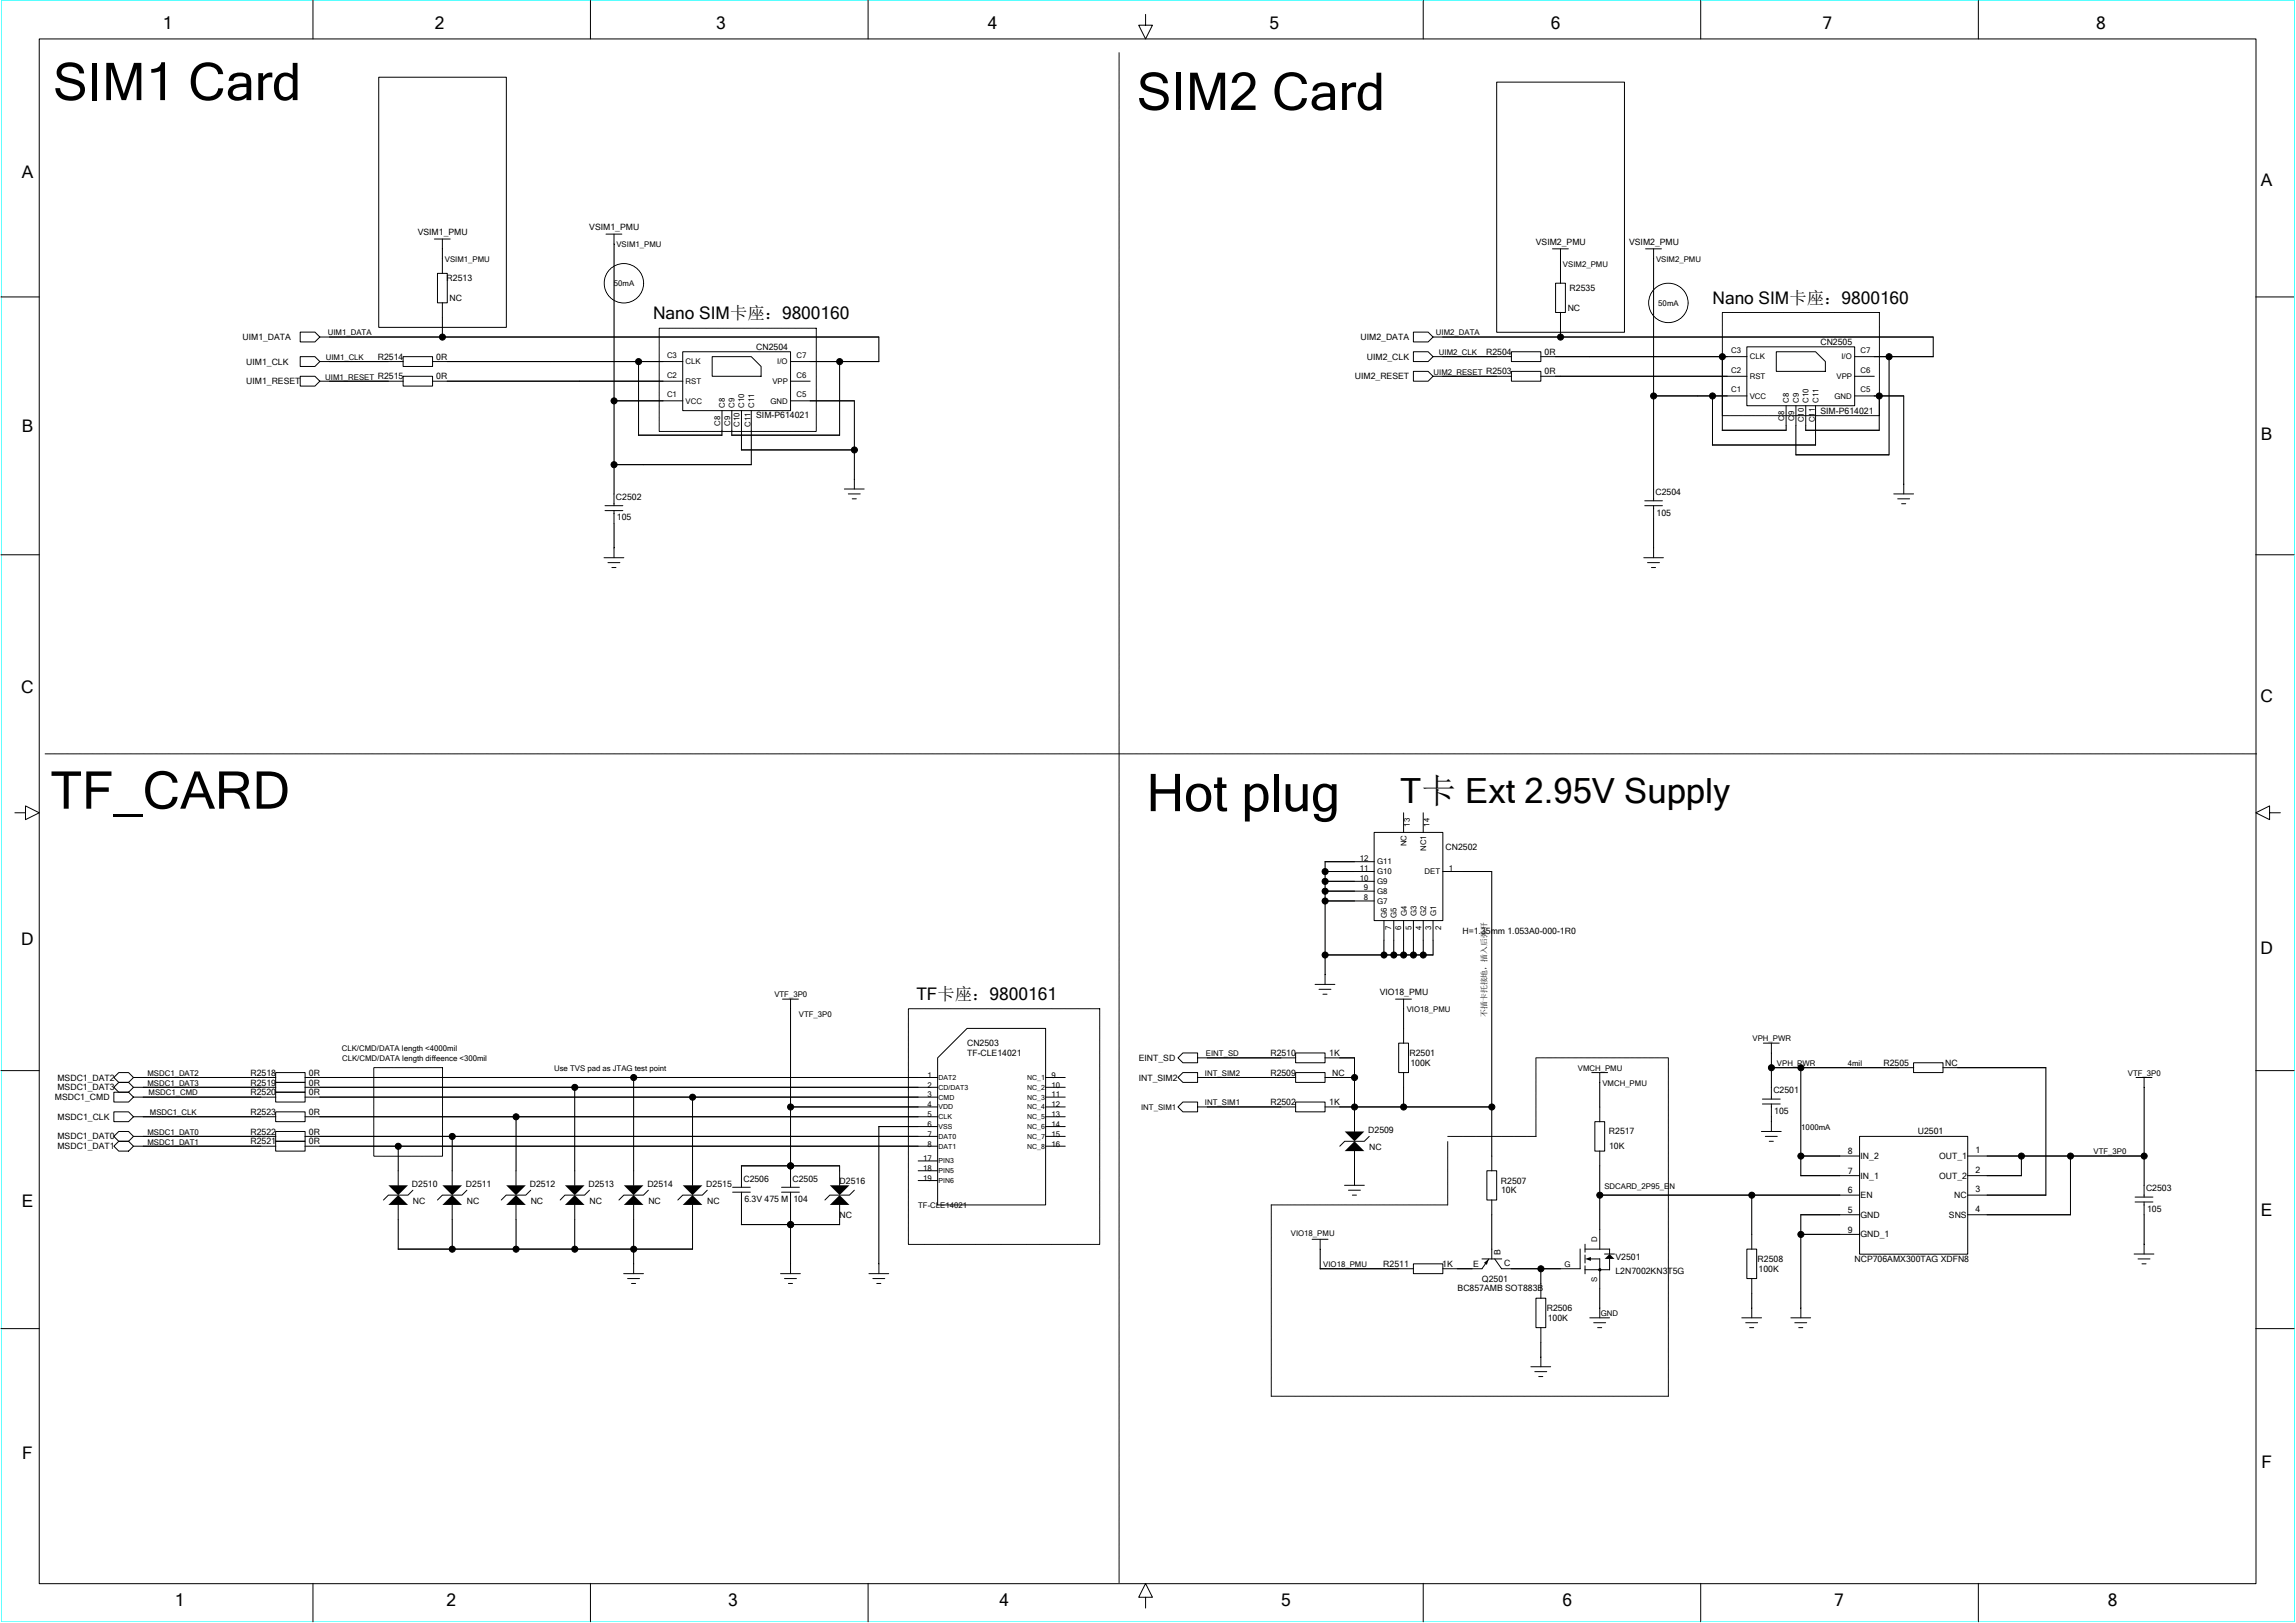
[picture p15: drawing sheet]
<svg xmlns="http://www.w3.org/2000/svg" width="297mm" height="210mm" viewBox="0 0 297 210" stroke-linecap="round" stroke-linejoin="round" font-family="sans-serif">
<defs><g id="words">
<g font-size="6.7">
<text x="6.9" y="13">SIM1 Card</text>
<text x="147.1" y="14.2">SIM2 Card</text>
<text x="6.5" y="104.6">TF_CARD</text>
<text x="148.3" y="104.9">Hot plug</text>
</g>
<text font-size="4.5" x="181.2" y="103.9">T卡 Ext 2.95V Supply</text>
<g font-size="2.2">
<text x="21.1" y="3.8">1</text>
<text x="56.2" y="3.8">2</text>
<text x="92.7" y="3.8">3</text>
<text x="127.8" y="3.8">4</text>
<text x="164.2" y="3.8">5</text>
<text x="200.6" y="3.8">6</text>
<text x="235.8" y="3.8">7</text>
<text x="271.2" y="3.8">8</text>
<text x="2.8" y="23">A</text>
<text x="292.5" y="24.1">A</text>
<text x="84.5" y="41.2">Nano SIM卡靠：9800160</text>
<text x="221.5" y="39.3">Nano SIM卡靠：9800160</text>
<text x="2.8" y="55.8">B</text>
<text x="292.5" y="57">B</text>
<text x="2.7" y="89.7">C</text>
<text x="292.4" y="90.8">C</text>
<text x="2.7" y="122.3">D</text>
<text x="292.4" y="123.5">D</text>
<text x="118.6" y="129.4">TF卡靠：9800161</text>
<text x="2.8" y="156.2">E</text>
<text x="292.5" y="157.3">E</text>
<text x="2.9" y="188.8">F</text>
<text x="292.6" y="190">F</text>
<text x="22.6" y="207.8">1</text>
<text x="57.8" y="207.8">2</text>
<text x="94.2" y="207.8">3</text>
<text x="129.3" y="207.8">4</text>
<text x="165.7" y="207.8">5</text>
<text x="202.2" y="207.8">6</text>
<text x="237.3" y="207.8">7</text>
<text x="272.7" y="207.8">8</text>
</g>
<g font-size="1.1">
<text x="76.2" y="29.8">VSIM1_PMU</text>
<text x="54" y="30.4">VSIM1_PMU</text>
<text x="198.7" y="31.7">VSIM2_PMU</text>
<text x="210.8" y="31.7">VSIM2_PMU</text>
<text x="57.8" y="36.4">R2513</text>
<text x="58.2" y="38.9">NC</text>
<text x="202.8" y="40.2">NC</text>
<text x="203.1" y="37.7">R2535</text>
<text x="31.4" y="44">UIM1_DATA</text>
<text x="31.9" y="47.2">UIM1_CLK</text>
<text x="48.9" y="46.5">R2514</text>
<text x="56.4" y="46.5">0R</text>
<text x="97.8" y="45.3">CN2504</text>
<text x="176" y="44">UIM2_DATA</text>
<text x="176.8" y="46.5">UIM2_CLK</text>
<text x="192.3" y="45.9">R2504</text>
<text x="199.8" y="45.9">0R</text>
<text x="235.5" y="44.6">CN2505</text>
<text x="31.9" y="49.7">UIM1_RESET</text>
<text x="56.4" y="49.1">0R</text>
<text x="175.3" y="49.1">UIM2_RESET</text>
<text x="199.8" y="48.5">0R</text>
<text x="235.5" y="53.5">SIM-P614021</text>
<text x="97.8" y="54.1">SIM-P614021</text>
<text x="79.7" y="64.7">C2502</text>
<text x="214.2" y="64">C2504</text>
<text x="79.8" y="67.3">105</text>
<text x="214.3" y="66.7">105</text>
<text x="187" y="110">CN2502</text>
<text x="189.2" y="120.9">H=1.35mm 1.053A0-000-1R0</text>
<text x="178.5" y="128.8">VIO18_PMU</text>
<text x="125.1" y="136.6">TF-CLE14021</text>
<text x="125.1" y="135.3">CN2503</text>
<text x="147.3" y="137.2">EINT_SD</text>
<text x="164.4" y="136.6">R2510</text>
<text x="172" y="136.6">1K</text>
<text x="182.3" y="136.6">R2501</text>
<text x="182.5" y="137.9">100K</text>
<text x="243.7" y="137.9">R2505</text>
<text x="251.7" y="137.9">NC</text>
<text x="7.1" y="142.3">MSDC1_CMD</text>
<text x="7.4" y="139.8">MSDC1_DAT2</text>
<text x="7.4" y="141.1">MSDC1_DAT3</text>
<text x="32.4" y="141.7">R2520</text>
<text x="32.4" y="140.4">R2519</text>
<text x="32.4" y="139.2">R2518</text>
<text x="40" y="141.7">0R</text>
<text x="40" y="140.4">0R</text>
<text x="40" y="139.2">0R</text>
<text x="147.3" y="139.8">INT_SIM2</text>
<text x="164.4" y="139.2">R2509</text>
<text x="164.4" y="143">R2502</text>
<text x="172" y="143">1K</text>
<text x="172.4" y="139.2">NC</text>
<text x="229.4" y="141.4">C2501</text>
<text x="7.4" y="147.4">MSDC1_DAT0</text>
<text x="7.4" y="148.7">MSDC1_DAT1</text>
<text x="7.4" y="144.9">MSDC1_CLK</text>
<text x="32.4" y="148.1">R2521</text>
<text x="32.4" y="144.3">R2523</text>
<text x="32.4" y="146.8">R2522</text>
<text x="40" y="144.3">0R</text>
<text x="40" y="146.8">0R</text>
<text x="40" y="148.1">0R</text>
<text x="177" y="146.6">D2509</text>
<text x="177.1" y="148.8">NC</text>
<text x="208.1" y="146.8">R2517</text>
<text x="208.2" y="148.7">10K</text>
<text x="229.5" y="144.1">105</text>
<text x="239.1" y="149.3">8</text>
<text x="240.7" y="150">IN_2</text>
<text x="248.1" y="146.8">U2501</text>
<text x="250.9" y="150">OUT_1</text>
<text x="255.6" y="149.2">1</text>
<text x="53.3" y="153.6">D2510</text>
<text x="53.4" y="155.8">NC</text>
<text x="60.3" y="153.6">D2511</text>
<text x="60.4" y="155.8">NC</text>
<text x="68.5" y="153.6">D2512</text>
<text x="68.7" y="155.8">NC</text>
<text x="76.1" y="153.6">D2513</text>
<text x="76.3" y="155.8">NC</text>
<text x="83.8" y="153.6">D2514</text>
<text x="83.9" y="155.8">NC</text>
<text x="91.4" y="153.6">D2515</text>
<text x="91.5" y="155.8">NC</text>
<text x="96.2" y="152.9">C2506</text>
<text x="96.3" y="155.5">6.3V 475 M 104</text>
<text x="102.5" y="152.9">C2505</text>
<text x="108.6" y="153.1">D2516</text>
<text x="194.2" y="153.1">R2507</text>
<text x="194.2" y="154.4">10K</text>
<text x="239.1" y="154.4">6</text>
<text x="239.1" y="151.9">7</text>
<text x="240.7" y="155">EN</text>
<text x="240.7" y="152.5">IN_1</text>
<text x="250.9" y="152.5">OUT_2</text>
<text x="252.8" y="155">NC</text>
<text x="255.6" y="151.7">2</text>
<text x="255.6" y="154.3">3</text>
<text x="277.6" y="154.1">C2503</text>
<text x="108.6" y="157.5">NC</text>
<text x="239.1" y="156.9">5</text>
<text x="239.1" y="159.5">9</text>
<text x="240.7" y="157.5">GND</text>
<text x="240.7" y="160.1">GND_1</text>
<text x="252.1" y="157.5">SNS</text>
<text x="255.6" y="156.8">4</text>
<text x="277.8" y="156.8">105</text>
<text x="179" y="163.9">R2511</text>
<text x="186.6" y="163.9">1K</text>
<text x="188.6" y="167.1">BC857AMB SOT883B</text>
<text x="190.6" y="163.9">E</text>
<text x="191.7" y="165.8">Q2501</text>
<text x="194.1" y="162.3" transform="rotate(-90 194.1 162.3)">B</text>
<text x="194.6" y="163.8">C</text>
<text x="209" y="163">V2501</text>
<text x="209" y="164.8">L2N7002KN3T5G</text>
<text x="227.4" y="163.3">R2508</text>
<text x="227.5" y="164.5">100K</text>
<text x="239.9" y="163.3">NCP706AMX300TAG XDFN8</text>
<text x="200.1" y="169.6">R2506</text>
<text x="200.2" y="170.9">100K</text>
</g>
<g font-size="1">
<text x="57.5" y="33.9">VSIM1_PMU</text>
<text x="79.8" y="32">VSIM1_PMU</text>
<text x="202.2" y="34.5">VSIM2_PMU</text>
<text x="214.2" y="33.9">VSIM2_PMU</text>
<text x="79.4" y="37.1">50mA</text>
<text x="214.5" y="39.6">50mA</text>
<text x="42.1" y="46.6">UIM1_CLK</text>
<text x="42.4" y="43.4">UIM1_DATA</text>
<text x="86.3" y="46.3">C3</text>
<text x="88.7" y="47.1">CLK</text>
<text x="100.6" y="47.1">I/O</text>
<text x="103" y="46.3">C7</text>
<text x="185.8" y="43.4">UIM2_DATA</text>
<text x="186.2" y="45.9">UIM2_CLK</text>
<text x="224" y="45.7">C3</text>
<text x="226.4" y="46.5">CLK</text>
<text x="238.2" y="46.5">I/O</text>
<text x="240.7" y="45.7">C7</text>
<text x="42.1" y="49.1">UIM1_RESET R2515</text>
<text x="86.3" y="48.9">C2</text>
<text x="86.3" y="51.4">C1</text>
<text x="88.7" y="49.7">RST</text>
<text x="88.7" y="52.2">VCC</text>
<text x="93.8" y="52.7" transform="rotate(-90 93.8 52.7)">C8</text>
<text x="95" y="52.7" transform="rotate(-90 95 52.7)">C9</text>
<text x="96.3" y="52.7" transform="rotate(-90 96.3 52.7)">C10</text>
<text x="97.6" y="52.7" transform="rotate(-90 97.6 52.7)">C11</text>
<text x="99.7" y="52.2">GND</text>
<text x="99.9" y="49.7">VPP</text>
<text x="103" y="48.9">C6</text>
<text x="103" y="51.4">C5</text>
<text x="185.5" y="48.5">UIM2_RESET R2503</text>
<text x="224" y="48.2">C2</text>
<text x="224" y="50.8">C1</text>
<text x="226.4" y="49">RST</text>
<text x="226.4" y="51.6">VCC</text>
<text x="231.4" y="52.1" transform="rotate(-90 231.4 52.1)">C8</text>
<text x="232.7" y="52.1" transform="rotate(-90 232.7 52.1)">C9</text>
<text x="234" y="52.1" transform="rotate(-90 234 52.1)">C10</text>
<text x="235.2" y="52.1" transform="rotate(-90 235.2 52.1)">C11</text>
<text x="237.3" y="51.6">GND</text>
<text x="237.6" y="49">VPP</text>
<text x="240.7" y="48.2">C6</text>
<text x="240.7" y="50.8">C5</text>
<text x="93.2" y="55.1" transform="rotate(-90 93.2 55.1)">C8</text>
<text x="94.4" y="55.1" transform="rotate(-90 94.4 55.1)">C9</text>
<text x="95.7" y="55.2" transform="rotate(-90 95.7 55.2)">C10</text>
<text x="97.1" y="55.2" transform="rotate(-90 97.1 55.2)">C11</text>
<text x="230.8" y="54.4" transform="rotate(-90 230.8 54.4)">C8</text>
<text x="232.1" y="54.4" transform="rotate(-90 232.1 54.4)">C9</text>
<text x="233.4" y="54.6" transform="rotate(-90 233.4 54.6)">C10</text>
<text x="234.8" y="54.6" transform="rotate(-90 234.8 54.6)">C11</text>
<text x="182.4" y="106.9" transform="rotate(-90 182.4 106.9)">13</text>
<text x="185" y="106.9" transform="rotate(-90 185 106.9)">14</text>
<text x="175.9" y="113.9">10</text>
<text x="175.9" y="112.7">11</text>
<text x="175.9" y="111.4">12</text>
<text x="178.2" y="113.1">G10</text>
<text x="178.2" y="111.8">G11</text>
<text x="181.9" y="109.5" transform="rotate(-90 181.9 109.5)">NC</text>
<text x="184.3" y="113.1">DET</text>
<text x="184.5" y="110.1" transform="rotate(-90 184.5 110.1)">NC1</text>
<text x="187.4" y="112.7">1</text>
<text x="176.5" y="116.5">8</text>
<text x="176.5" y="115.2">9</text>
<text x="178.2" y="116.9">G7</text>
<text x="178.2" y="115.7">G8</text>
<text x="178.2" y="114.4">G9</text>
<text x="179.4" y="118.7" transform="rotate(-90 179.4 118.7)">G6</text>
<text x="180.7" y="118.7" transform="rotate(-90 180.7 118.7)">G5</text>
<text x="182" y="118.6" transform="rotate(-90 182 118.6)">G4</text>
<text x="183.3" y="118.6" transform="rotate(-90 183.3 118.6)">G3</text>
<text x="184.5" y="118.6" transform="rotate(-90 184.5 118.6)">G2</text>
<text x="185.8" y="118.6" transform="rotate(-90 185.8 118.6)">G1</text>
<text x="180" y="120.3" transform="rotate(-90 180 120.3)">7</text>
<text x="181.3" y="120.3" transform="rotate(-90 181.3 120.3)">6</text>
<text x="182.6" y="120.4" transform="rotate(-90 182.6 120.4)">5</text>
<text x="183.9" y="120.4" transform="rotate(-90 183.9 120.4)">4</text>
<text x="185.2" y="120.4" transform="rotate(-90 185.2 120.4)">3</text>
<text x="186.4" y="120.4" transform="rotate(-90 186.4 120.4)">2</text>
<text x="100.2" y="129.1">VTF_3P0</text>
<text x="103.4" y="131.6">VTF_3P0</text>
<text x="182" y="130.9">VIO18_PMU</text>
<text x="192.4" y="131.6" transform="rotate(-90 192.4 131.6)">电插卡不接线，插的然天分</text>
<text x="44.2" y="136">CLK/CMD/DATA length &lt;4000mil</text>
<text x="44.3" y="137.3">CLK/CMD/DATA length diffeence &lt;300mil</text>
<text x="156" y="136.7">EINT_SD</text>
<text x="226.7" y="134.7">VPH_PWR</text>
<text x="229.9" y="137.9">VPH_PWR</text>
<text x="239.1" y="137.9">4mil</text>
<text x="19.1" y="139.2">MSDC1_DAT2</text>
<text x="19.1" y="140.5">MSDC1_DAT3</text>
<text x="19.2" y="141.7">MSDC1_CMD</text>
<text x="71.7" y="138.6">Use TVS pad as JTAG test point</text>
<text x="120" y="139.4">1</text>
<text x="120" y="140.7">2</text>
<text x="120" y="142">3</text>
<text x="120" y="143.3">4</text>
<text x="136" y="139.4">9</text>
<text x="136" y="140.7">10</text>
<text x="136" y="142">11</text>
<text x="136" y="143.3">12</text>
<text x="147.6" y="143.6">INT_SIM1</text>
<text x="155.9" y="143">INT_SIM1</text>
<text x="155.9" y="139.2">INT_SIM2</text>
<text x="204.1" y="138.6">VMCH_PMU</text>
<text x="207.3" y="140.5">VMCH_PMU</text>
<text x="275.3" y="139.2">VTF_3P0</text>
<text x="19.1" y="146.8">MSDC1_DAT0</text>
<text x="19.1" y="148.1">MSDC1_DAT1</text>
<text x="19.4" y="144.3">MSDC1_CLK</text>
<text x="120" y="144.5">5</text>
<text x="120" y="145.8">6</text>
<text x="120" y="147.1">7</text>
<text x="120" y="148.3">8</text>
<text x="136" y="144.5">13</text>
<text x="136" y="145.8">14</text>
<text x="136" y="147.1">15</text>
<text x="136" y="148.3">16</text>
<text x="233" y="146.2">1000mA</text>
<text x="270.8" y="149.4">VTF_3P0</text>
<text x="119.4" y="150.2">17</text>
<text x="119.4" y="151.5">18</text>
<text x="119.4" y="152.8">19</text>
<text x="207.6" y="153.8">SDCARD_2P95_EN</text>
<text x="118.8" y="156.3">TF-CLE14021</text>
<text x="167" y="159.9">VIO18_PMU</text>
<text x="206.6" y="160.7" transform="rotate(-90 206.6 160.7)">D</text>
<text x="171.2" y="163.9">VIO18_PMU</text>
<text x="202.4" y="163.9">G</text>
<text x="206.6" y="165.8" transform="rotate(-90 206.6 165.8)">S</text>
<text x="207.1" y="170.3">GND</text>
</g>
<g font-size=".9">
<text x="121.4" y="139.7">DAT2</text>
<text x="121.4" y="141">CD/DAT3</text>
<text x="121.4" y="142.3">CMD</text>
<text x="121.4" y="143.5">VDD</text>
<text x="132.9" y="139.7">NC_1</text>
<text x="132.9" y="141">NC_2</text>
<text x="132.9" y="142.3">NC_3</text>
<text x="132.9" y="143.5">NC_4</text>
<text x="121.4" y="144.8">CLK</text>
<text x="121.4" y="146.1">VSS</text>
<text x="121.4" y="147.3">DAT0</text>
<text x="121.4" y="148.6">DAT1</text>
<text x="132.9" y="144.8">NC_5</text>
<text x="132.9" y="146.1">NC_6</text>
<text x="132.9" y="147.3">NC_7</text>
<text x="132.9" y="148.6">NC_8</text>
<text x="121.4" y="150.5">PIN3</text>
<text x="121.4" y="151.8">PIN5</text>
<text x="121.4" y="153.1">PIN6</text>
</g>
</g></defs>
<path d="M.1 0h296.8v209.8h-296.8z" fill="none" stroke="#0ff" stroke-width=".13"/>
<g fill="none" stroke="#000" stroke-width=".13">
<path d="M5.1 5h286.8v199.9h-286.8zM40.5 .1v4.9M49 10h16.5v32.4h-16.5zM76.4 .1v4.9M112.3 .1v4.9M144.8 6.8v198M148.2 1.9v1.4h.9l-.9 1.7-.9-1.7h.9M184.1 .1v4.9M193.6 10.6h16.6v32.4h-16.6zM220 .1v4.9M255.9 .1v4.9M.1 38.4h5"/>
<path d="M56.2 30.9h2M56.6 35.4h1.3v3.8h-1.3zM57.2 30.9v4.5M57.2 39.2v4.4M78.4 30.3h2.1M79.4 30.3v35.1M200.8 32.2h2.1M201.2 36.6h1.3v3.8h-1.3zM201.9 32.2v4.5M212.9 32.2h2M213.9 32.2v32.6M291.8 38.4h5"/>
<path d="M38.8 43h1.9l.7 .6-.7 .6h-1.9zM38.8 48.7h1.9l.7 .6-.7 .7h-1.9zM38.8 46.1h1.9l.7 .7-.7 .6h-1.9zM41.4 43.6h72.3v3.2M41.4 46.8h10.8M41.4 49.3h10.8M52.2 46.1h3.8v1.3h-3.8zM52.2 48.7h3.8v1.3h-3.8zM55.9 46.8h32.4M55.9 49.3h32.4M79.4 51.9h8.9M82.6 46.8v9.5h10.8v-3.2"/>
<path d="M85.3 42.5h20.3v13.3h-20.3zM88.3 45.5h14v7.6h-14zM92.1 46.1h5.1l1.3 1.3v1.3h-6.4zM95.9 58.2h14.6M95.9 53.1v5.1M97.2 53.1v7h-17.8M102.3 46.8h11.4M102.3 49.3h2.5M102.3 51.9h8.2v11.4M108.6 46.8v9.5h-13.9v-3.2M182.9 45.5h1.9l.6 .6-.6 .7h-1.9zM182.9 48h1.9l.6 .7-.6 .6h-1.9z"/>
<path d="M182.9 43h1.9l.6 .6-.6 .6h-1.9zM185.4 43.6h64.7v2.6l-10.2-.1M185.4 48.7h10.2M185.4 46.1h10.2M195.5 48h3.8v1.3h-3.8zM195.5 45.5h3.8v1.3h-3.8zM199.3 48.7h26.7M199.3 46.1h26.7M201.9 40.4v3.2M213.9 51.2h12.1M221.5 57.6h13.4M221.5 51.2v6.4"/>
<path d="M222.8 55.7h8.3M222.8 46.1v9.6M222.8 40.4h20.3v13.4h-20.3zM226 44.9h13.9v7.6h-13.9zM229.8 45.5h5.1l1.3 1.3v1.2h-6.4zM231.1 52.5v3.2M232.3 58.8h12.1M232.3 52.5v6.4M233.6 55.7h9.5M233.6 52.5v3.2M234.9 52.5v5.1M239.9 48.7h2.6"/>
<path d="M239.9 51.2h6.4v12.7M243.1 51.2v4.5M244.4 46.1v12.8M.1 71.8h5M78.1 72.2h2.6M78.3 65.4h2.3M78.3 66.1h2.3M78.7 72.8h1.5M79.2 73.4h.5M79.4 66.1v6.1M109.2 63.3h2.6M109.7 63.9h1.6"/>
<path d="M110.3 64.5h.5M212.7 72.2h2.5M212.8 65.4h2.3M212.8 64.8h2.3M213.1 72.8h1.6M213.7 73.4h.5M213.9 65.4v6.8M245 63.9h2.6M245.5 64.5h1.6M246 65.2h.5M291.8 71.8h5M5.8 97.5h286.2"/>
<path d="M1.9 105.2h1.4v-.9l1.8 .9-1.8 .8v-.8M171.4 112.8h6.4M171.4 116.6h6.4M171.4 115.3h6.4M171.4 114h6.4M177.8 107.7h8.9v11.4h-8.9zM177.8 111.5h-6.4v15.9M179 119.1v4.5M180.3 119.1v4.5M181.6 105.2v2.5M181.6 119.1v4.5M182.9 119.1v4.5"/>
<path d="M184.1 105.2v2.5M184.1 119.1v4.5M185.4 119.1v4.5M186.6 112.8h6.4v38.7M293.6 105.2v-.9l-1.8 .9 1.8 .8v-.8h1.4M.1 138.5h5M14.7 139.4l.7-.6h1.2l.7 .6-.7 .6h-1.2zM17.2 139.4h18.5M35.7 138.8h3.8v1.2h-3.8zM39.5 139.4h81.8M48.4 138.1h8.9v11.5h-8.9zM82 139.4v14"/>
<path d="M101.2 129.3h2.1M102.3 129.3v24.3M117.5 130.5h24.8v30.5h-24.8zM121.3 136.9l3.8-3.8h10.2v22.8h-14zM135.3 139.4h2.5M153 138.8h1.9v1.2h-1.9l-.6-.6zM153 136.2h1.9v1.3h-1.9l-.6-.6zM154.9 139.4h12.7M154.9 136.9h12.7M167.6 138.8h3.8v1.2h-3.8zM167.6 136.2h3.8v1.3h-3.8zM170.1 127.4h2.6"/>
<path d="M170.6 128h1.6M171.2 128.6h.5M171.4 139.4h3.8M171.4 136.9h3.8v9.5M171.4 123.5h14M180.5 129.3h2.1M181 135h1.2v3.8h-1.2zM181.6 129.3v5.7M181.6 138.7v4.5M198.7 136.9h17.2M198.7 136.8v10.2h-11.4M205.9 138.8h2.1"/>
<path d="M207 138.8v6.3M215.8 136.9v43.8M228.1 135h2.1M229.1 138.1h18.5M229.2 135v7.2M233 138.1v14h7.6M247.6 137.5h3.8v1.3h-3.8zM251.4 138.1h13.3v16.5h-10.2M276.3 139.4h2.1M277.4 139.4v15.5M291.8 138.5h5M14.7 141.3h1.9l.7 .6-.7 .7h-1.9z"/>
<path d="M14.7 143.8h1.9l.7 .7-.7 .6h-1.9zM14.7 147l.7-.6h1.2l.7 .6-.7 .7h-1.2zM14.7 148.3l.7-.6h1.2l.7 .6-.7 .6h-1.2zM14.7 140.7l.7-.7h1.2l.7 .7-.7 .6h-1.2zM17.2 144.5h18.5M17.2 141.9h18.5M17.2 140.7h18.5M17.2 148.3h18.5M17.2 147h18.5M35.7 143.8h3.8v1.3h-3.8zM35.7 141.3h3.8v1.3h-3.8zM35.7 140h3.8v1.3h-3.8z"/>
<path d="M35.7 147.7h3.8v1.2h-3.8zM35.7 146.4h3.8v1.3h-3.8zM39.5 144.5h81.8M39.5 141.9h81.8M39.5 140.7h81.8M39.5 148.3h81.8M39.5 147h81.8M51.5 148.3v5.1M51.5 155.9v5.7M53.4 154l-.6 .6h-2.6l-.6 .7M58.5 147v6.4M58.5 155.9v5.7"/>
<path d="M60.4 154l-.6 .6h-2.6l-.6 .7M66.8 144.5v8.9M66.8 155.9v5.7M68.7 154l-.7 .6h-2.5l-.6 .7M74.4 140.7v12.7M74.4 155.9v5.7M76.3 154l-.7 .6h-2.5l-.6 .7M82 155.9v8.9M83.9 154l-.7 .6h-2.5l-.6 .7M89.6 141.9v11.5M89.6 155.9v5.7h-38.1M91.5 154l-.6 .6h-2.6l-.6 .7"/>
<path d="M94.8 154.2h2.3M94.8 153.6h2.3M95.9 150.8h12.7v2.6M95.9 158.4h12.7M95.9 150.8v2.8M95.9 154.2v4.3M101.1 154.2h2.3M101.1 153.6h2.3M102.3 143.2h19M102.3 154.2v10.6M108.6 155.9v2.6M110.5 154l-.6 .6h-2.5l-.7 .7"/>
<path d="M113.7 145.8h7.6M113.7 145.8v19M118.8 150.2h2.5M118.8 151.5h2.5M118.8 152.7h2.5M135.3 144.5h2.5M135.3 143.2h2.5M135.3 141.9h2.5M135.3 140.7h2.5M135.3 148.3h2.5M135.3 147h2.5M135.3 145.8h2.5"/>
<path d="M153 142.6h1.9v1.2h-1.9l-.6-.6zM154.9 143.2h12.7M167.6 142.6h3.8v1.2h-3.8zM171.4 143.2h21.6M173.9 153.4h2.6M174.5 154h1.5M175 154.6h.5M175.2 148.9v4.5M177.1 147l-.6 .7h-2.5l-.7 .6M187.3 147.6v8.3M187.3 155.9h-22.8v24.8M192.4 151.5h1.2v3.8h-1.2z"/>
<path d="M193 155.2v7.7M206.3 145.1h1.3v3.8h-1.3zM206.9 154.6h33.7M207 148.9v12.7M226.6 154.6v7M227.9 146.4h2.5M228 142.8h2.3M228 142.2h2.3M228.4 147h1.5M228.9 147.7h.5M229.2 142.8v3.6M233 149.6h7.6"/>
<path d="M233 159.7h7.6M240.6 147h14v15.3h-14zM240.6 157.2h-7.6v13.3M254.5 149.6h22.9M254.5 157.2h13.4M261.5 149.6v2.5h-7M267.9 149.6v7.6M276.2 155.5h2.3M276.2 154.9h2.3M277.4 155.5v6.7M.1 171.9h5M80.7 164.8h2.5"/>
<path d="M81.2 165.4h1.5M81.7 166.1h.5M101 164.8h2.5M101.5 165.4h1.5M102 166.1h.5M112.4 164.8h2.6M112.9 165.4h1.6M113.4 166.1h.6M169.8 160.3h2M170.8 164.1h12.1M170.8 160.3v3.9M182.9 163.5h3.8v1.3h-3.8z"/>
<path d="M191.7 162.9h2.6M192.6 162.9l-.9 1.2h-5.1M193.4 162.9l.8 1.2h10.2M198.1 176.8h2.5M198.6 177.5h1.5M198.7 168h1.3v3.8h-1.3zM199.1 178.1h.5M199.3 164.1v3.9M199.3 171.7v5.1M204.4 161.6v2.5M205 164.3h3.2M205.1 161v1"/>
<path d="M205.1 162.4v1M205.1 163.8v1M205.1 161.6h3.2M205.7 162.9h1.3M205.7 170.5h2.5M206.2 171.1h1.5M206.7 171.8h.5M206.9 164.2h.2v.2h-.2zM207 162.9v7.6M207.6 162.2h1.3M208.2 161.6v.7M208.2 162.9v1.4"/>
<path d="M225.3 170.5h2.6M225.8 171.1h1.6M226 161.6h1.3v3.8h-1.3zM226.4 171.8h.5M226.6 165.4v5.1M231.7 170.5h2.5M232.2 171.1h1.5M232.7 171.8h.5M276.1 162.2h2.6M276.6 162.9h1.5M277.1 163.5h.5M291.8 171.9h5"/>
<path d="M164.4 180.6h51.4M40.5 204.9v4.9M76.4 204.9v4.9M112.3 204.9v4.9M148.2 206.7h.9l-.9-1.8-.9 1.8h.9v1.3M184.1 204.9v4.9M220 204.9v4.9M255.9 204.9v4.9"/>
<circle cx="80.7" cy="36.6" r="2.55"/>
<circle cx="215.8" cy="39.2" r="2.55"/>
<circle cx="57.2" cy="43.6" r=".39"/>
<circle cx="79.4" cy="51.9" r=".39"/>
<circle cx="82.6" cy="46.8" r=".39"/>
<circle cx="108.6" cy="46.8" r=".39"/>
<circle cx="110.5" cy="58.2" r=".39"/>
<circle cx="201.9" cy="43.6" r=".39"/>
<circle cx="213.9" cy="51.2" r=".39"/>
<circle cx="221.6" cy="51.2" r=".39"/>
<circle cx="222.8" cy="46.2" r=".39"/>
<circle cx="243.1" cy="51.2" r=".39"/>
<circle cx="244.4" cy="46.2" r=".39"/>
<circle cx="79.4" cy="60.1" r=".39"/>
<circle cx="171.4" cy="116.6" r=".39"/>
<circle cx="171.4" cy="114" r=".39"/>
<circle cx="171.4" cy="112.8" r=".39"/>
<circle cx="171.4" cy="115.3" r=".39"/>
<circle cx="82" cy="139.4" r=".39"/>
<circle cx="171.4" cy="123.6" r=".39"/>
<circle cx="175.2" cy="139.4" r=".39"/>
<circle cx="179.1" cy="123.6" r=".39"/>
<circle cx="180.3" cy="123.6" r=".39"/>
<circle cx="181.6" cy="123.6" r=".39"/>
<circle cx="182.9" cy="123.6" r=".39"/>
<circle cx="184.1" cy="123.6" r=".39"/>
<circle cx="229.2" cy="138.1" r=".39"/>
<circle cx="233" cy="138.1" r=".39"/>
<circle cx="51.5" cy="148.3" r=".39"/>
<circle cx="58.5" cy="147" r=".39"/>
<circle cx="66.8" cy="144.5" r=".39"/>
<circle cx="74.4" cy="140.7" r=".39"/>
<circle cx="89.6" cy="142" r=".39"/>
<circle cx="102.3" cy="150.8" r=".39"/>
<circle cx="102.3" cy="143.2" r=".39"/>
<circle cx="102.3" cy="158.4" r=".39"/>
<circle cx="175.2" cy="143.2" r=".39"/>
<circle cx="181.6" cy="143.2" r=".39"/>
<circle cx="193" cy="143.2" r=".39"/>
<circle cx="207" cy="154.6" r=".39"/>
<circle cx="226.6" cy="154.6" r=".39"/>
<circle cx="233" cy="149.6" r=".39"/>
<circle cx="233" cy="159.7" r=".39"/>
<circle cx="261.5" cy="149.6" r=".39"/>
<circle cx="267.9" cy="149.6" r=".39"/>
<circle cx="277.4" cy="149.6" r=".39"/>
<circle cx="58.5" cy="161.6" r=".39"/>
<circle cx="66.8" cy="161.6" r=".39"/>
<circle cx="74.4" cy="161.6" r=".39"/>
<circle cx="82" cy="161.6" r=".39"/>
<circle cx="199.4" cy="164.2" r=".39"/>
</g>
<g fill="#000">
<path d="M57.2 32.2v1.3zM201.9 33.5v1.2zM93.4 55.7v.6zM94.7 55.7v.6zM201.2 48.7h.7zM201.9 42.3v1.3zM219.6 51.2h1.9zM221.5 51.2h2zM222.8 46.1h.7zM231.1 55v.7zM233.6 55v.7zM242.5 51.2h.6z"/>
<path d="M242.5 46.1h1.9zM171.4 115.3v1.3zM171.4 114v1.3zM171.4 112.8v1.2zM171.4 111.5v1.3zM173.3 139.4h1.9zM173.3 136.9h1.9zM179 123.5h1.3zM179 121.6v1.9zM180.3 123.5h1.3zM180.3 121.6v1.9zM181.6 123.5h1.3z"/>
<path d="M181.6 121.6v1.9zM182.9 123.5h1.2zM182.9 121.6v1.9zM184.1 121.6v1.9zM184.1 123.5h1.3zM185.4 121.6v1.9zM229.2 136.2v1.9zM95.9 150.8v1.3zM102.3 150.8v1.3zM108.6 157.8v.6zM108.6 150.8v.7zM173.3 143.2h1.9z"/>
<path d="M175.2 150.8v1.3zM175.2 143.2v1.3zM229.2 144.5v.6zM82 161.6v1.9zM188.6 164.1h1.9zM199.3 173.7v1.9zM199.3 164.1v2zM226.6 167.3v1.9z"/>
</g>
<g fill="#000">
<path d="M50.2 153.4h2.6l-1.3 1.2zM51.5 154.6l1.3 1.3h-2.6zM57.2 153.4h2.6l-1.3 1.2zM58.5 154.6l1.3 1.3h-2.6zM65.5 153.4h2.5l-1.2 1.2zM66.8 154.6l1.2 1.3h-2.5zM73.1 153.4h2.5l-1.2 1.2zM74.4 154.6l1.2 1.3h-2.5zM80.7 153.4h2.5l-1.2 1.2zM82 154.6l1.2 1.3h-2.5zM88.3 153.4h2.6l-1.3 1.2zM89.6 154.6l1.3 1.3h-2.6z"/>
<path d="M107.4 153.4h2.5l-1.3 1.2zM108.6 154.6l1.3 1.3h-2.5zM174 146.4h2.5l-1.3 1.3zM175.2 147.7l1.3 1.2h-2.5zM192 163.4l.6-.5-.2 .7zM205.1 162.9l.7-.3v.5zM207.6 162.9l.6-.7 .7 .7z"/>
<circle cx="57.2" cy="43.6" r=".4"/>
<circle cx="79.4" cy="51.9" r=".4"/>
<circle cx="82.6" cy="46.8" r=".4"/>
<circle cx="108.6" cy="46.8" r=".4"/>
<circle cx="110.5" cy="58.2" r=".4"/>
<circle cx="201.9" cy="43.6" r=".4"/>
<circle cx="213.9" cy="51.2" r=".4"/>
<circle cx="221.6" cy="51.2" r=".4"/>
<circle cx="222.8" cy="46.1" r=".4"/>
<circle cx="243.1" cy="51.2" r=".4"/>
<circle cx="244.4" cy="46.1" r=".4"/>
<circle cx="79.4" cy="60.1" r=".4"/>
<circle cx="171.4" cy="116.6" r=".4"/>
<circle cx="171.4" cy="114" r=".4"/>
<circle cx="171.4" cy="115.3" r=".4"/>
<circle cx="171.4" cy="112.8" r=".4"/>
<circle cx="82" cy="139.4" r=".4"/>
<circle cx="171.4" cy="123.5" r=".4"/>
<circle cx="175.2" cy="139.4" r=".4"/>
<circle cx="179" cy="123.5" r=".4"/>
<circle cx="180.3" cy="123.5" r=".4"/>
<circle cx="181.6" cy="123.5" r=".4"/>
<circle cx="182.9" cy="123.5" r=".4"/>
<circle cx="184.1" cy="123.5" r=".4"/>
<circle cx="229.2" cy="138.1" r=".4"/>
<circle cx="233" cy="138.1" r=".4"/>
<circle cx="51.5" cy="148.3" r=".4"/>
<circle cx="58.5" cy="147" r=".4"/>
<circle cx="66.8" cy="144.5" r=".4"/>
<circle cx="74.4" cy="140.7" r=".4"/>
<circle cx="89.6" cy="141.9" r=".4"/>
<circle cx="102.3" cy="158.4" r=".4"/>
<circle cx="102.3" cy="143.2" r=".4"/>
<circle cx="102.3" cy="150.8" r=".4"/>
<circle cx="175.2" cy="143.2" r=".4"/>
<circle cx="181.6" cy="143.2" r=".4"/>
<circle cx="193" cy="143.2" r=".4"/>
<circle cx="207" cy="154.6" r=".4"/>
<circle cx="226.6" cy="154.6" r=".4"/>
<circle cx="233" cy="149.6" r=".4"/>
<circle cx="233" cy="159.7" r=".4"/>
<circle cx="261.5" cy="149.6" r=".4"/>
<circle cx="267.9" cy="149.6" r=".4"/>
<circle cx="277.4" cy="149.6" r=".4"/>
<circle cx="58.5" cy="161.6" r=".4"/>
<circle cx="66.8" cy="161.6" r=".4"/>
<circle cx="74.4" cy="161.6" r=".4"/>
<circle cx="82" cy="161.6" r=".4"/>
<circle cx="199.3" cy="164.1" r=".4"/>
<circle cx="207" cy="164.3" r=".15"/>
</g>
<use href="#words"/>
</svg>
